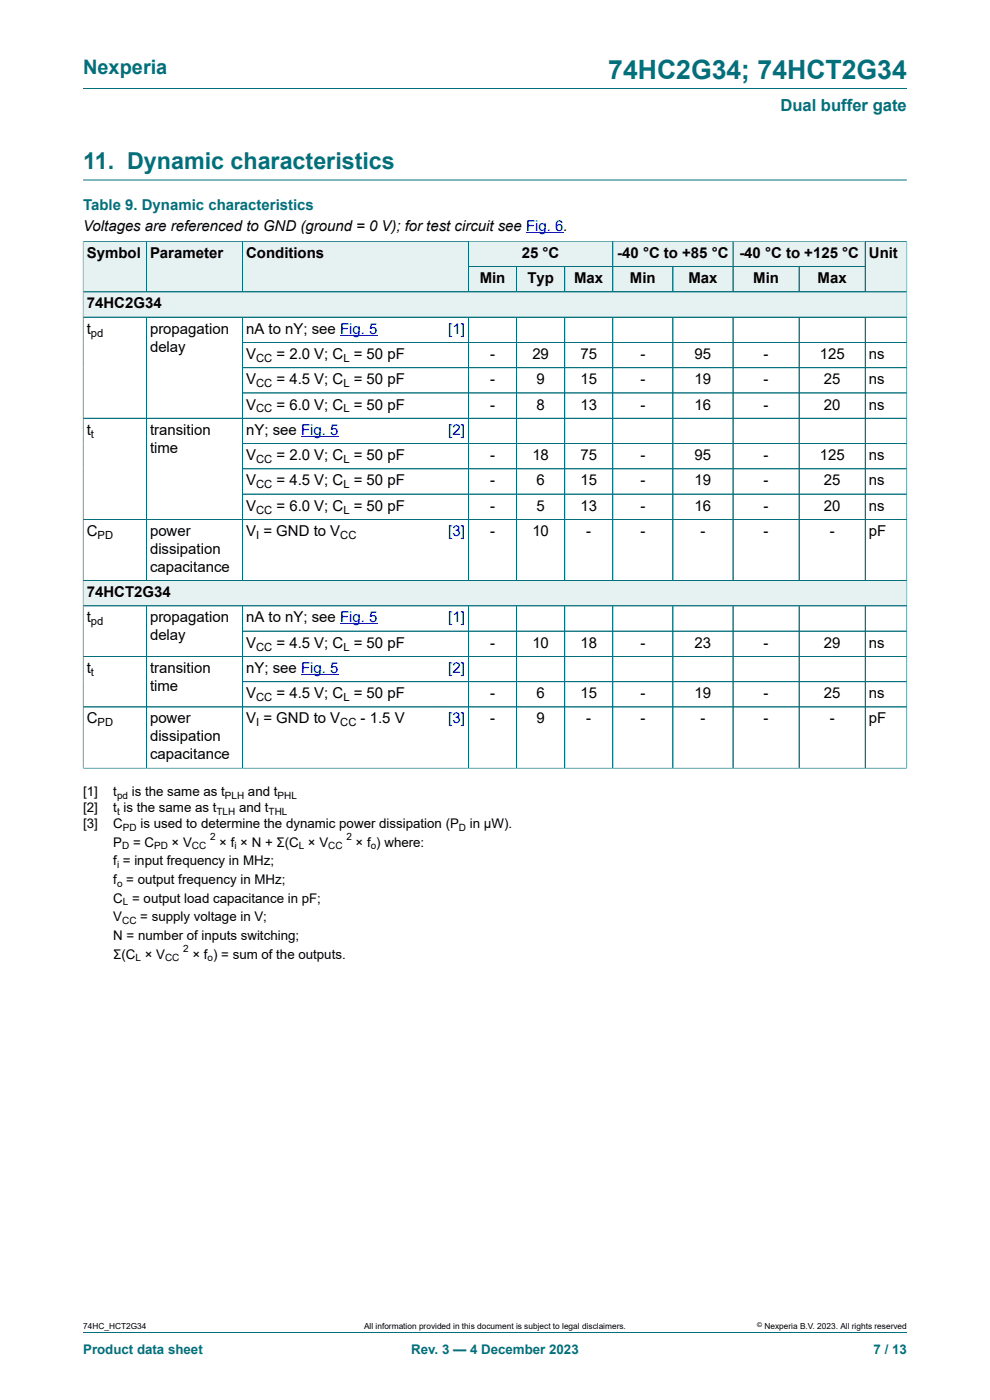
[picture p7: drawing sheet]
<svg xmlns="http://www.w3.org/2000/svg" width="210mm" height="297mm" viewBox="0 0 210 297" stroke-linecap="round" stroke-linejoin="round" font-family="sans-serif">
<defs><g id="words">
<text font-size="5.6" fill="#036f7b" x="129" y="16.8">74HC2G34; 74HCT2G34</text>
<text font-size="4.9" fill="#036f7b" x="17.6" y="35.9">11. Dynamic characteristics</text>
<text font-size="4.2" fill="#036f7b" x="17.6" y="15.6">Nexperia</text>
<text font-size="3.5" fill="#036f7b" x="165.5" y="23.7">Dual buffer gate</text>
<text font-size="3.2" fill="#036f7b" x="17.6" y="44.5">Table 9. Dynamic characteristics</text>
<g font-size="3.2">
<text x="17.6" y="49.1">Voltages are referenced to GND (ground = 0 V); for test circuit see Fig. 6.</text>
<text x="18.4" y="54.7">Symbol</text>
<text x="31.8" y="54.7">Parameter</text>
<text x="52.2" y="54.7">Conditions</text>
<text x="110.7" y="54.7">25 °C</text>
<text x="130.9" y="54.7">-40 °C to +85 °C</text>
<text x="156.8" y="54.7">-40 °C to +125 °C</text>
<text x="184.3" y="54.7">Unit</text>
<text x="18.4" y="65.4">74HC2G34</text>
<text x="101.8" y="60.1">Min</text>
<text x="111.9" y="60.1">Typ</text>
<text x="121.8" y="60.1">Max</text>
<text x="133.6" y="60.1">Min</text>
<text x="146" y="60.1">Max</text>
<text x="159.8" y="60.1">Min</text>
<text x="173.4" y="60.1">Max</text>
<text x="18.4" y="70.8">t</text>
<text x="31.8" y="70.8">propagation</text>
<text x="52.2" y="70.8">nA to nY; see Fig. 5</text>
<text x="31.8" y="74.6">delay</text>
<text x="52.2" y="76.1">V</text>
<text x="58.7" y="76.1">= 2.0 V; C = 50 pF</text>
<text x="104" y="76.1">-</text>
<text x="112.9" y="76.1">29</text>
<text x="123.1" y="76.1">75</text>
<text x="135.8" y="76.1">-</text>
<text x="147.3" y="76.1">95</text>
<text x="162" y="76.1">-</text>
<text x="173.9" y="76.1">125</text>
<text x="184.3" y="76.1">ns</text>
<text x="52.2" y="81.5">V</text>
<text x="58.7" y="81.5">= 4.5 V; C = 50 pF</text>
<text x="104" y="81.5">-</text>
<text x="113.8" y="81.5">9</text>
<text x="123.1" y="81.5">15</text>
<text x="135.8" y="81.5">-</text>
<text x="147.3" y="81.5">19</text>
<text x="162" y="81.5">-</text>
<text x="174.8" y="81.5">25</text>
<text x="184.3" y="81.5">ns</text>
<text x="52.2" y="86.9">V</text>
<text x="58.7" y="86.9">= 6.0 V; C = 50 pF</text>
<text x="104" y="86.9">-</text>
<text x="113.8" y="86.9">8</text>
<text x="123.1" y="86.9">13</text>
<text x="135.8" y="86.9">-</text>
<text x="147.3" y="86.9">16</text>
<text x="162" y="86.9">-</text>
<text x="174.8" y="86.9">20</text>
<text x="184.3" y="86.9">ns</text>
<text x="18.4" y="92.2">t</text>
<text x="31.8" y="92.2">transition</text>
<text x="52.2" y="92.2">nY; see Fig. 5</text>
<text x="31.8" y="96">time</text>
<text x="52.2" y="97.6">V</text>
<text x="58.7" y="97.6">= 2.0 V; C = 50 pF</text>
<text x="104" y="97.6">-</text>
<text x="112.9" y="97.6">18</text>
<text x="123.1" y="97.6">75</text>
<text x="135.8" y="97.6">-</text>
<text x="147.3" y="97.6">95</text>
<text x="162" y="97.6">-</text>
<text x="173.9" y="97.6">125</text>
<text x="184.3" y="97.6">ns</text>
<text x="52.2" y="103">V</text>
<text x="58.7" y="103">= 4.5 V; C = 50 pF</text>
<text x="104" y="103">-</text>
<text x="113.8" y="103">6</text>
<text x="123.1" y="103">15</text>
<text x="135.8" y="103">-</text>
<text x="147.3" y="103">19</text>
<text x="162" y="103">-</text>
<text x="174.8" y="103">25</text>
<text x="184.3" y="103">ns</text>
<text x="18.4" y="113.7">C</text>
<text x="31.8" y="113.7">power</text>
<text x="52.2" y="108.3">V</text>
<text x="52.2" y="113.7">V = GND to V</text>
<text x="58.7" y="108.3">= 6.0 V; C = 50 pF</text>
<text x="104" y="108.3">-</text>
<text x="104" y="113.7">-</text>
<text x="112.9" y="113.7">10</text>
<text x="113.8" y="108.3">5</text>
<text x="123.1" y="108.3">13</text>
<text x="124.4" y="113.7">-</text>
<text x="135.8" y="108.3">-</text>
<text x="135.8" y="113.7">-</text>
<text x="147.3" y="108.3">16</text>
<text x="148.6" y="113.7">-</text>
<text x="162" y="108.3">-</text>
<text x="162" y="113.7">-</text>
<text x="174.8" y="108.3">20</text>
<text x="176" y="113.7">-</text>
<text x="184.3" y="108.3">ns</text>
<text x="184.3" y="113.7">pF</text>
<text x="31.8" y="117.5">dissipation</text>
<text x="31.8" y="121.3">capacitance</text>
<text x="18.4" y="126.7">74HCT2G34</text>
<text x="18.4" y="132">t</text>
<text x="31.8" y="132">propagation</text>
<text x="31.8" y="135.8">delay</text>
<text x="52.2" y="132">nA to nY; see Fig. 5</text>
<text x="52.2" y="137.4">V</text>
<text x="58.7" y="137.4">= 4.5 V; C = 50 pF</text>
<text x="104" y="137.4">-</text>
<text x="112.9" y="137.4">10</text>
<text x="123.1" y="137.4">18</text>
<text x="135.8" y="137.4">-</text>
<text x="147.3" y="137.4">23</text>
<text x="162" y="137.4">-</text>
<text x="174.8" y="137.4">29</text>
<text x="184.3" y="137.4">ns</text>
<text x="18.4" y="142.8">t</text>
<text x="31.8" y="142.8">transition</text>
<text x="52.2" y="142.8">nY; see Fig. 5</text>
<text x="31.8" y="146.6">time</text>
<text x="52.2" y="148.1">V</text>
<text x="58.7" y="148.1">= 4.5 V; C = 50 pF</text>
<text x="104" y="148.1">-</text>
<text x="113.8" y="148.1">6</text>
<text x="123.1" y="148.1">15</text>
<text x="135.8" y="148.1">-</text>
<text x="147.3" y="148.1">19</text>
<text x="162" y="148.1">-</text>
<text x="174.8" y="148.1">25</text>
<text x="184.3" y="148.1">ns</text>
<text x="18.4" y="153.5">C</text>
<text x="31.8" y="153.5">power</text>
<text x="52.2" y="153.5">V = GND to V</text>
<text x="76.5" y="153.5">- 1.5 V</text>
<text x="104" y="153.5">-</text>
<text x="113.8" y="153.5">9</text>
<text x="124.4" y="153.5">-</text>
<text x="135.8" y="153.5">-</text>
<text x="148.6" y="153.5">-</text>
<text x="162" y="153.5">-</text>
<text x="176" y="153.5">-</text>
<text x="184.3" y="153.5">pF</text>
<text x="31.8" y="157.3">dissipation</text>
<text x="31.8" y="161.1">capacitance</text>
</g>
<g font-size="3.2" fill="#00f">
<text x="95.1" y="70.8">[1]</text>
<text x="95.1" y="92.2">[2]</text>
<text x="95.1" y="113.7">[3]</text>
<text x="95.1" y="132">[1]</text>
<text x="95.1" y="142.8">[2]</text>
<text x="95.1" y="153.5">[3]</text>
</g>
<g font-size="2.8">
<text x="17.6" y="168.9">[1]</text>
<text x="17.6" y="172.3">[2]</text>
<text x="24" y="168.9">t</text>
<text x="24" y="172.3">t is the same as t</text>
<text x="28" y="168.9">is the same as t</text>
<text x="50.7" y="172.3">and t</text>
<text x="52.6" y="168.9">and t</text>
<text x="17.6" y="175.7">[3]</text>
<text x="24" y="175.7">C</text>
<text x="24" y="179.6">P</text>
<text x="28.2" y="179.6">= C</text>
<text x="29.8" y="175.7">is used to determine the dynamic power dissipation (P</text>
<text x="36.4" y="179.6">× V</text>
<text x="46.5" y="179.6">× f × N + Σ(C × V</text>
<text x="75.4" y="179.6">× f ) where:</text>
<text x="99.7" y="175.7">in μW).</text>
<text x="24" y="183.6">f = input frequency in MHz;</text>
<text x="24" y="187.5">f = output frequency in MHz;</text>
<text x="24" y="191.5">C = output load capacitance in pF;</text>
<text x="24" y="195.4">V</text>
<text x="29.8" y="195.4">= supply voltage in V;</text>
<text x="24" y="199.4">N = number of inputs switching;</text>
<text x="24" y="203.3">Σ(C × V</text>
<text x="40.8" y="203.3">× f ) = sum of the outputs.</text>
</g>
<g font-size="2.8" fill="#036f7b">
<text x="17.6" y="287.2">Product data sheet</text>
<text x="87.2" y="287.2">Rev. 3 — 4 December 2023</text>
<text x="185.3" y="287.2">7 / 13</text>
</g>
<g font-size="2.4">
<text x="19.3" y="71.4">pd</text>
<text x="54.3" y="76.8">CC</text>
<text x="72.8" y="76.8">L</text>
<text x="54.3" y="82.1">CC</text>
<text x="72.8" y="82.1">L</text>
<text x="54.3" y="87.5">CC</text>
<text x="72.8" y="87.5">L</text>
<text x="19.3" y="92.9">t</text>
<text x="54.3" y="98.2">CC</text>
<text x="72.8" y="98.2">L</text>
<text x="54.3" y="103.6">CC</text>
<text x="72.8" y="103.6">L</text>
<text x="54.3" y="108.9">CC</text>
<text x="72.8" y="108.9">L</text>
<text x="20.7" y="114.3">PD</text>
<text x="54.3" y="114.3">I</text>
<text x="72.2" y="114.3">CC</text>
<text x="19.3" y="132.6">pd</text>
<text x="19.3" y="143.4">t</text>
<text x="54.3" y="138">CC</text>
<text x="72.8" y="138">L</text>
<text x="54.3" y="148.7">CC</text>
<text x="72.8" y="148.7">L</text>
<text x="20.7" y="154.1">PD</text>
<text x="54.3" y="154.1">I</text>
<text x="72.2" y="154.1">CC</text>
</g>
<g font-size="2.1">
<text x="24.8" y="169.5">pd</text>
<text x="24.8" y="172.8">t</text>
<text x="45.9" y="172.8">TLH</text>
<text x="47.7" y="169.5">PLH</text>
<text x="57" y="172.8">THL</text>
<text x="58.9" y="169.5">PHL</text>
<text x="26.1" y="176.2">PD</text>
<text x="44.6" y="178.2">2</text>
<text x="73.5" y="178.2">2</text>
<text x="97.4" y="176.2">D</text>
<text x="24.8" y="184.1">i</text>
<text x="25.9" y="180.2">D</text>
<text x="32.7" y="180.2">PD</text>
<text x="40.7" y="180.2">CC</text>
<text x="49.7" y="180.2">i</text>
<text x="63.4" y="180.2">L</text>
<text x="69.6" y="180.2">CC</text>
<text x="78.6" y="180.2">o</text>
<text x="24.8" y="188.1">o</text>
<text x="25.9" y="196">CC</text>
<text x="26.1" y="192">L</text>
<text x="28.8" y="203.9">L</text>
<text x="35" y="203.9">CC</text>
<text x="38.9" y="201.9">2</text>
<text x="44" y="203.9">o</text>
</g>
<g font-size="1.8">
<text x="17.6" y="282">74HC_HCT2G34</text>
<text x="77.2" y="282">All information provided in this document is subject to legal disclaimers.</text>
<text x="162.2" y="282">Nexperia B.V. 2023. All rights reserved</text>
</g>
<text font-size="1.4" x="160.6" y="281.6">©</text>
</g></defs>
<path d="M17.6 18.8h174.8M17.6 38.2h174.8M99.4 51.2h30.6v5.4h-30.6z" fill="none" stroke="#036f7b" stroke-width=".21"/>
<path d="M111.6 49.4h7.9" fill="none" stroke="#00f" stroke-width=".21"/>
<path d="M99.5 51.3h30.4v5.2h-30.4z" fill="#e6f1f2"/>
<path d="M130 51.2h25.5v5.4h-25.5z" fill="none" stroke="#036f7b" stroke-width=".21"/>
<path d="M130.1 51.3h25.3v5.2h-25.3z" fill="#e6f1f2"/>
<path d="M155.5 51.2h28v5.4h-28z" fill="none" stroke="#036f7b" stroke-width=".21"/>
<path d="M155.6 51.3h27.9v5.2h-27.9z" fill="#e6f1f2"/>
<path d="M17.6 51.1v10.8h13.4v-10.7h-13.4" fill="none" stroke="#036f7b" stroke-width=".21"/>
<path d="M17.7 51.3h13.3v10.6h-13.3z" fill="#e6f1f2"/>
<path d="M31 51.2h20.4v10.7h-20.4z" fill="none" stroke="#036f7b" stroke-width=".21"/>
<path d="M31.1 51.3h20.3v10.6h-20.3z" fill="#e6f1f2"/>
<path d="M94.8 51.2h-43.4v10.7h43.4" fill="none" stroke="#036f7b" stroke-width=".21"/>
<path d="M51.5 51.3h43.3v10.6h-43.3z" fill="#e6f1f2"/>
<path d="M94.8 51.2h4.6v10.7h-4.6" fill="none" stroke="#036f7b" stroke-width=".21"/>
<g fill="#e6f1f2">
<path d="M94.8 51.3h4.5v10.6h-4.5z"/>
<path d="M99.5 56.6h10v5.3h-10z"/>
</g>
<path d="M99.4 56.6h10.2v5.3h-10.2z" fill="none" stroke="#036f7b" stroke-width=".21"/>
<path d="M109.7 56.6h10v5.3h-10z" fill="#e6f1f2"/>
<path d="M109.6 56.6h10.2v5.3h-10.2z" fill="none" stroke="#036f7b" stroke-width=".21"/>
<path d="M119.9 56.6h10v5.3h-10z" fill="#e6f1f2"/>
<path d="M119.8 56.6h10.2v5.3h-10.2z" fill="none" stroke="#036f7b" stroke-width=".21"/>
<path d="M130.1 56.6h12.6v5.3h-12.6z" fill="#e6f1f2"/>
<path d="M130 56.6h12.7v5.3h-12.7z" fill="none" stroke="#036f7b" stroke-width=".21"/>
<path d="M142.8 56.6h12.6v5.3h-12.6z" fill="#e6f1f2"/>
<path d="M142.7 56.6h12.8v5.3h-12.8z" fill="none" stroke="#036f7b" stroke-width=".21"/>
<path d="M155.6 56.6h13.8v5.3h-13.8z" fill="#e6f1f2"/>
<path d="M155.5 56.6h14v5.3h-14z" fill="none" stroke="#036f7b" stroke-width=".21"/>
<path d="M169.6 56.6h13.9v5.3h-13.9z" fill="#e6f1f2"/>
<path d="M192.4 51.1v10.8h-22.9v-5.3h14M192.4 51.2h-8.9v10.7" fill="none" stroke="#036f7b" stroke-width=".21"/>
<path d="M183.6 51.3h8.7v10.6h-8.7z" fill="#e6f1f2"/>
<path d="M17.6 61.9h174.8v5.4h-174.8z" fill="none" stroke="#036f7b" stroke-width=".21"/>
<path d="M17.7 62h174.6v5.2h-174.6z" fill="#e6f1f2"/>
<g fill="none" stroke="#036f7b" stroke-width=".21">
<path d="M17.6 67.3h174.8v61.2h-174.8zM31 67.3v55.9M51.4 72.6h141M51.4 78h141M51.4 67.3v55.9M99.4 67.3v55.9M109.6 67.3v55.9M119.8 67.3v55.9M130 67.3v55.9M142.7 67.3v55.9M155.5 67.3v55.9M169.5 67.3v55.9"/>
<path d="M183.5 67.3v55.9M17.6 88.7h174.8M51.4 83.4h141M51.4 94.1h141M51.4 99.5h141M17.6 110.2h174.8M51.4 104.8h141M17.6 123.2h174.8"/>
</g>
<path d="M72.1 71.1h8M63.9 92.6h7.9" fill="none" stroke="#00f" stroke-width=".21"/>
<path d="M17.7 123.2h174.6v5.3h-174.6z" fill="#e6f1f2"/>
<g fill="none" stroke="#036f7b" stroke-width=".21">
<path d="M17.6 51.3v111.7M17.7 51.2h174.6M31 51.3v10.6M51.4 51.3v10.6M99.4 51.3v10.6M99.5 56.6h84M109.6 56.6v5.3M119.8 56.6v5.3M130 51.3v10.6M142.7 56.6v5.3M155.5 51.3v10.6M169.5 56.6v5.3"/>
<path d="M183.5 51.3v10.6M192.4 51.3v111.7M17.7 61.9h174.6M17.7 67.3h174.6M31 67.4v55.7M51.4 67.4v55.7M51.5 72.6h140.8M51.5 78h140.8M99.4 67.4v55.7M109.6 67.4v55.7M119.8 67.4v55.7M130 67.4v55.7"/>
<path d="M142.7 67.4v55.7M155.5 67.4v55.7M169.5 67.4v55.7M183.5 67.4v55.7M17.7 88.7h174.6M51.5 83.4h140.8M51.5 94.1h140.8M51.5 99.5h140.8M17.7 110.2h174.6M51.5 104.8h140.8M17.6 128.5h174.8M17.7 123.2h174.6"/>
<path d="M31 128.5v34.5M51.4 133.9h141M51.4 128.5v34.5M99.4 128.5v34.5M109.6 128.5v34.5M119.8 128.5v34.5M130 128.5v34.5M142.7 128.5v34.5M155.5 128.5v34.5M169.5 128.5v34.5M183.5 128.5v34.5M192.4 139.3h-174.8"/>
<path d="M51.4 144.6h141M192.4 150h-174.8M17.6 163h174.8M17.6 282.6h174.8"/>
</g>
<path d="M72.1 132.4h8M63.9 143.1h7.9" fill="none" stroke="#00f" stroke-width=".21"/>
<use href="#words"/>
</svg>
